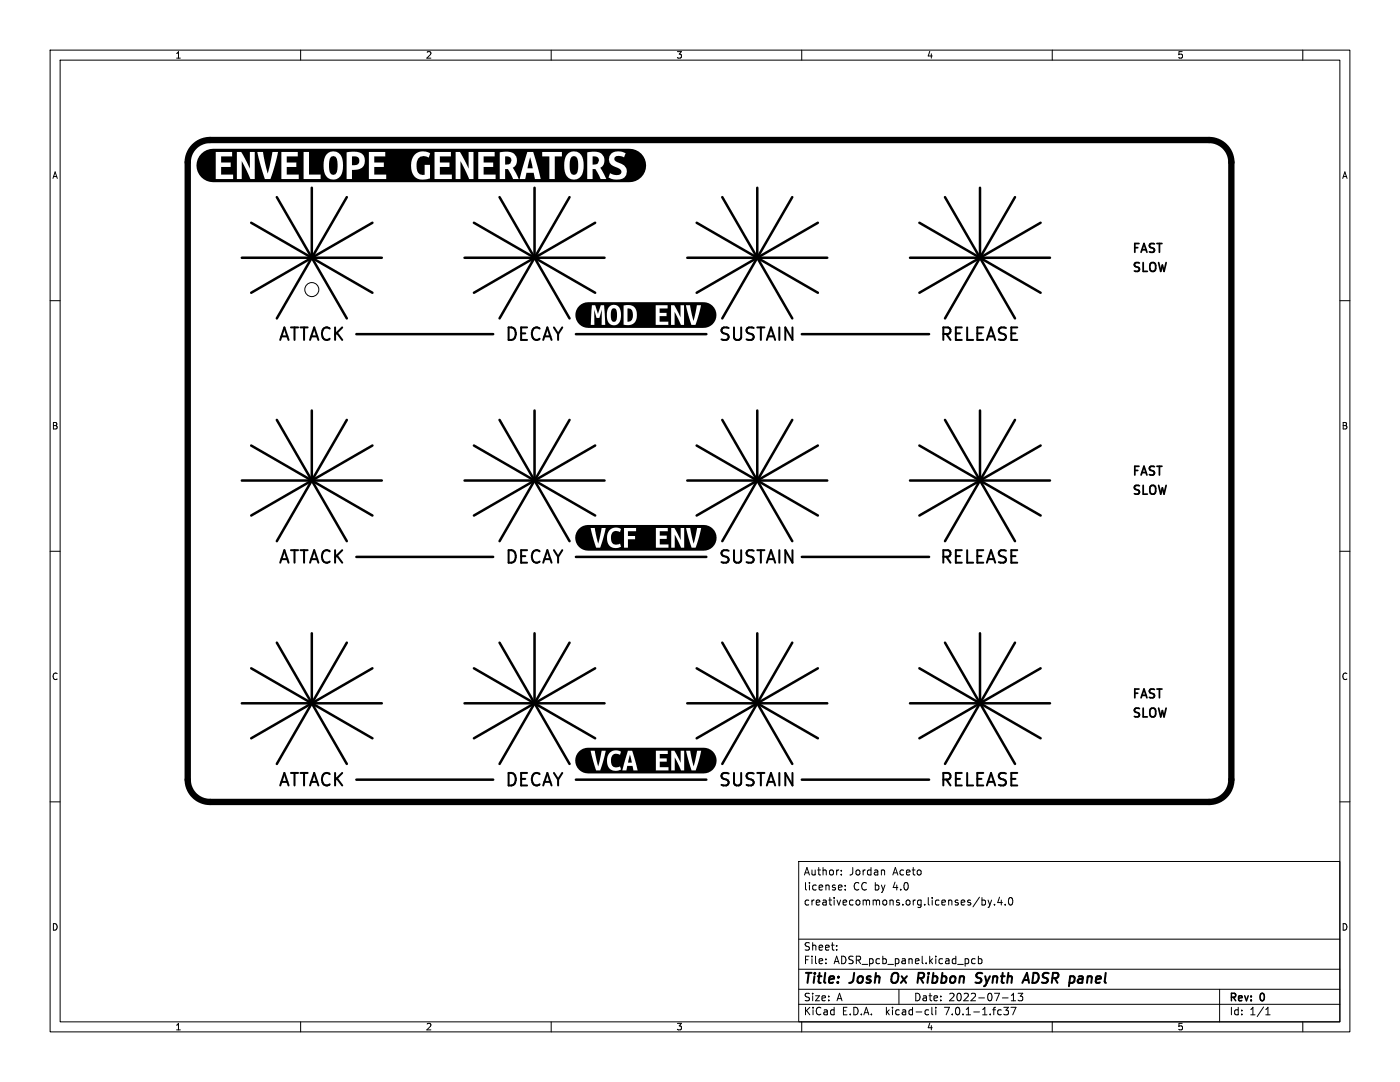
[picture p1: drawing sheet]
<svg xmlns="http://www.w3.org/2000/svg" width="279mm" height="216mm" viewBox="0 0 279 216" stroke-linecap="round" stroke-linejoin="round" font-family="sans-serif">
<defs><g id="words">
<g font-size="3.5">
<text x="55.4" y="68.4">ATTACK</text>
<text x="100.7" y="68.4">DECAY</text>
<text x="143.3" y="68.4">SUSTAIN</text>
<text x="187.4" y="68.4">RELEASE</text>
<text x="55.4" y="112.9">ATTACK</text>
<text x="100.7" y="112.9">DECAY</text>
<text x="143.3" y="112.9">SUSTAIN</text>
<text x="187.4" y="112.9">RELEASE</text>
<text x="55.4" y="157.3">ATTACK</text>
<text x="100.7" y="157.3">DECAY</text>
<text x="143.3" y="157.3">SUSTAIN</text>
<text x="187.4" y="157.3">RELEASE</text>
</g>
<g font-size="2.8">
<text x="160.4" y="196.7">Title:</text>
<text x="169.8" y="196.7">Josh</text>
<text x="178.6" y="196.7">Ox Ribbon</text>
<text x="196.7" y="196.7">Synth</text>
<text x="206.9" y="196.7">ADSR panel</text>
</g>
<g font-size="2.4">
<text x="226.1" y="50.8">FAST</text>
<text x="226.1" y="54.7">SLOW</text>
<text x="226.1" y="95.3">FAST</text>
<text x="226.1" y="99.1">SLOW</text>
<text x="226.1" y="139.7">FAST</text>
<text x="226.1" y="143.6">SLOW</text>
</g>
<g font-size="2.1">
<text x="160.4" y="177.8">license:</text>
<text x="160.4" y="174.8">Author:</text>
<text x="169.5" y="174.8">Jordan</text>
<text x="170.3" y="177.8">CC by</text>
<text x="178.2" y="174.8">Aceto</text>
<text x="178.2" y="177.8">4.0</text>
<text x="160.4" y="180.8">creativecommons.org.licenses/by.4.0</text>
<text x="160.4" y="189.8">Sheet:</text>
<text x="160.4" y="192.5">File:</text>
<text x="166.4" y="192.5">ADSR_pcb_panel.kicad_pcb</text>
<text x="160.4" y="202.7">KiCad</text>
<text x="160.4" y="199.9">Size:</text>
<text x="167" y="199.9">A</text>
<text x="168" y="202.7">E.D.A.</text>
<text x="176.8" y="202.7">kicad-cli</text>
<text x="182.4" y="199.9">Date:</text>
<text x="188.6" y="202.7">7.0.1-1.fc37</text>
<text x="189.3" y="199.9">2022-07-13</text>
<text x="245.4" y="200.1">Rev:</text>
<text x="245.4" y="202.7">Id:</text>
<text x="249.4" y="202.7">1/1</text>
<text x="251.6" y="200.1">0</text>
</g>
<g font-size="1.8">
<text x="35" y="11.8">1</text>
<text x="85" y="11.8">2</text>
<text x="135" y="11.8">3</text>
<text x="185" y="11.8">4</text>
<text x="235" y="11.8">5</text>
<text x="10.4" y="35.8">A</text>
<text x="267.8" y="35.8">A</text>
<text x="10.3" y="85.8">B</text>
<text x="267.7" y="85.8">B</text>
<text x="10.3" y="135.8">C</text>
<text x="267.7" y="135.8">C</text>
<text x="10.3" y="185.8">D</text>
<text x="267.7" y="185.8">D</text>
<text x="35" y="205.7">1</text>
<text x="85" y="205.7">2</text>
<text x="135" y="205.7">3</text>
<text x="185" y="205.7">4</text>
<text x="235" y="205.7">5</text>
</g>
</g></defs>
<g fill="none" stroke="#000" stroke-width=".2">
<path d="M10 10h259.4v195.9h-259.4zM12 12h255.4v191.9h-255.4zM60 10v2M110 10v2M160 10v2M210 10v2M260 10v2M10 60h2M267.4 60h2M10 110h2M267.4 110h2M10 160h2"/>
<path d="M267.4 160h2M159.4 171.9h108v32h-108zM167.9 174.5v.1M167.9 173.7v.1M168 176.7v.3l-.7 .1M168.7 177.5v.1M168.7 176.7v.1M176.3 173.6l.2 .2v.8M195.5 179l-1.3 2M196 179.1v1.5M196 179.7l.4-.1 .3 .3-.2 .6h-.5M197.2 179.6l.3 1"/>
<path d="M197.9 179.6l-.4 1M199.5 179l-.4 1.1h.9M199.8 179.6v1M201.4 179.2l.2-.1a.8 .8 0 0 1 .5 .7 .8 .8 0 0 1-.5 .8l-.2-.1-.1-.5zM159.4 197.4h108M159.4 193.4h108M159.4 187.4h108M164.8 192.2v.1M164.8 191.4v.1M167 189.5v.1M167 188.7v.1M179.4 197.4v3"/>
<path d="M194.6 191.4l-.4-.1-.3 .3 .1 .6h.6M195.3 191.4l.4-.1 .3 .3-.2 .6h-.5M195.3 190.8v1.5M197.5 180.6l-.3 .5M198.5 180.5v.1M200 199.1h1.2M200.6 180.5v.1M201.8 199.7h.9M201.8 198.6l.5-.4v1.5M204.1 198.2l-.5 .6 .4 .1v.7l-.2 .1-.6-.1M243.4 197.4v6.5M60 203.9v2"/>
<path d="M110 203.9v2M159.4 200.4h108M160 203.9v2M184.9 201.5l.4 .1M185.3 202.4l-.4 .1M186 201v1.3l.2 .2M186.8 201v.1M186.8 201.5v1M200.3 201h1l-.5 .6 .4 .1v.7l-.2 .1-.7-.1M201.8 201h1l-.7 1.5M210 203.9v2M252.6 202.5h.9"/>
<path d="M252.6 201.4l.4-.4v1.5M260 203.9v2"/>
<circle cx="62.2" cy="57.8" r="1.4"/>
</g>
<path d="M178 194.8l-.1 .7 .2 .5M195 195l.7 .3a.51 .51 0 0 1 .1 .5 .51 .51 0 0 1-.4 .3h-.5M196 194.2a.85 .85 0 0 0-1 .1" fill="none" stroke="#000" stroke-width=".4"/>
<g fill="none" stroke="#000" stroke-width=".5">
<path d="M55.2 39.3l14 24.2M62.2 37.5v13.9M69.2 39.3l-14 24.2M99.7 39.3l14 24.2M106.7 37.5v13.9M113.7 39.3l-14 24.2M144.1 39.3l14 24.2M151.1 37.5v13.9M158.1 39.3l-7 12.1M188.6 39.3l14 24.2M195.6 37.5v13.9M202.6 39.3l-7 12.1"/>
<path d="M48.3 51.4h27.9M50.1 44.5l12.1 6.9M62.2 51.4l-12.1 7M62.2 51.4l12.1 7M74.3 44.5l-12.1 6.9M92.7 51.4h27.9M94.6 44.5l24.2 13.9M106.7 51.4l-12.1 7M118.8 44.5l-12.1 6.9M137.2 51.4h27.9M139 44.5l24.2 13.9M151.1 51.4l-7 12.1"/>
<path d="M151.1 51.4l-12.1 7M163.2 44.5l-12.1 6.9M181.6 51.4h27.9M183.5 44.5l24.2 13.9M195.6 51.4l-7 12.1M195.6 51.4l-12.1 7M207.7 44.5l-12.1 6.9M71.1 66.7h27.3M114.9 66.7h26.1M160 66.7h25.4M48.3 95.9h27.9M50.1 88.9l24.2 14"/>
<path d="M55.2 83.8l14 24.2M62.2 81.9v14M69.2 83.8l-14 24.2M74.3 88.9l-24.2 14M92.7 95.9h27.9M94.6 88.9l24.2 14M99.7 83.8l14 24.2M106.7 81.9v14M106.7 95.9l-7 12.1M113.7 83.8l-7 12.1M118.8 88.9l-24.2 14M137.2 95.9h27.9"/>
<path d="M139 88.9l24.2 14M144.1 83.8l14 24.2M151.1 81.9v14M151.1 95.9l-7 12.1M158.1 83.8l-7 12.1M163.2 88.9l-24.2 14M181.6 95.9h27.9M183.5 88.9l24.2 14M188.6 83.8l14 24.2M195.6 81.9v14M202.6 83.8l-14 24.2M207.7 88.9l-24.2 14"/>
<path d="M71.1 111.1h27.3M114.9 111.1h26.1M160 111.1h25.4M50.1 133.4l24.2 13.9M55.2 128.2l14 24.2M62.2 126.4v13.9M69.2 128.2l-7 12.1M74.3 133.4l-24.2 13.9M94.6 133.4l12.1 6.9M99.7 128.2l14 24.2M106.7 126.4v13.9M113.7 128.2l-14 24.2"/>
<path d="M118.8 133.4l-24.2 13.9M139 133.4l24.2 13.9M144.1 128.2l14 24.2M151.1 126.4v13.9M158.1 128.2l-14 24.2M163.2 133.4l-24.2 13.9M183.5 133.4l24.2 13.9M188.6 128.2l14 24.2M195.6 126.4v13.9M202.6 128.2l-14 24.2M207.7 133.4l-24.2 13.9M48.3 140.3h27.9"/>
<path d="M62.2 140.3l-7 12.1M71.1 155.6h27.3M92.7 140.3h27.9M106.7 140.3l12.1 7M114.9 155.6h26.1M137.2 140.3h27.9M160 155.6h25.4M181.6 140.3h27.9"/>
</g>
<path d="M38.7 29.3a4.4 4.4 0 0 1 3.2-1.4h199.4a4.4 4.4 0 0 1 4.4 4.5v123.2a4.4 4.4 0 0 1-4.4 4.4h-199.4a4.4 4.4 0 0 1-4.4-4.4v-123.2a4.4 4.4 0 0 1 1.2-3.1z" fill="none" stroke="#000" stroke-width="1.3"/>
<g fill="#000">
<path d="M66.1 31.3l.4-.2a1.26 1.26 0 0 1 .9 1.5v.8a1.27 1.27 0 0 1-.9 1.5 1.26 1.26 0 0 1-.8-1.5v-1.1zM70.2 31.2h.3a.92 .92 0 0 1 1.2 .8 .92 .92 0 0 1-1 1h-.5zM100.8 31.2h.2a.91 .91 0 0 1 1.1 .8l-.3 .6-1 .2zM105.8 31.4l.5 2.2h-1zM114.1 31.3l.4-.2a1.26 1.26 0 0 1 .9 1.5v.8a1.27 1.27 0 0 1-.9 1.5 1.26 1.26 0 0 1-.8-1.5v-1.1zM118.3 31.2h.1a.91 .91 0 0 1 1.1 .8l-.2 .6-1 .2zM40.2 30.7l.4-.4h2.5v5.4h3.4v-.9h-2.4v-1.5h1.9v-.9h-1.9v-1.2h2.2v-.9h1v5.4h.9v-3.6l1.8 3.6h.8v-5.4h.6l1.5 5.4h1.1l.9-2.9 .6-2.5h.7v5.4h7.8v-.9h-2.3v-1.8h2.9a2.54 2.54 0 0 0 1.3 2.8l11.2-.1v-.9h-2.4v-1.5h1.9v-.3h5.4l.1 .7a2.29 2.29 0 0 0 3.1 2.1l.6-.2v-2.7h-1.1v2a1.22 1.22 0 0 1-1.5-1.3 2.49 2.49 0 0 1 .7-2.3l.6-.2 1.1 .3 .2-.8-.6-.3h1.5v5.4h5.2v-3.6l1.7 3.6h.9v-5.4h.9v5.4h5.4v-2h.6l1 2h2.4l.3-1.2h1.4l.3 1.2h1.1l-1.2-4.5h2.9v4.5h1.1v-2.7h1.9v.7a1.93 1.93 0 0 0 2.6 2h3.1v-2h.5l1.1 2h1.1l-.1-.3h.5l.6 .3a2.47 2.47 0 0 0 3-.8 1.76 1.76 0 0 0-1.5-2.4 .91 .91 0 0 1-.8-1.1 1.62 1.62 0 0 1 1.8 0l.4-.8-.7-.3a2.14 2.14 0 0 0-2.6 .8 1.6 1.6 0 0 0 1.4 2.3 1.1 1.1 0 0 1 1 1.1 1.66 1.66 0 0 1-2.2 .1l-.4 .8h-.5l-1.1-1.9a1.75 1.75 0 0 0 .7-2.1 1.75 1.75 0 0 0-1.9-1.1l-1.4 .1v5.3h-2a2.55 2.55 0 0 0 1.3-2.7 2.54 2.54 0 0 0-1.4-2.7 1.95 1.95 0 0 0-2.5 2.1v.6h-1.9v-1.8h1.4v-.9h-3.9v.9h-1.5l-.3-.9h-1.2l-1.5 5.4h-.2l-1.2-2.2 .4-.3a1.82 1.82 0 0 0 .2-2.2 1.82 1.82 0 0 0-2.1-.7l-1.1 .1v5.3h-.8v-.9h-2.4v-1.5h1.9v-.9h-1.9v-1.2h2.2v-.9h-5.2v3.3l-1.7-3.3h-.9v5.4h-.7v-.9h-2.4v-1.5h1.9v-.9h-1.9v-1.2h2.2v-.9h-4.8a2.42 2.42 0 0 0-3.2 2.7h-5.4v-.6h-1.9v-1.2h2.2v-.9h-3.3v5.4h-3.4v-1.8a2.02 2.02 0 0 0 2.6-1.8 1.77 1.77 0 0 0-2.1-1.8l-1.5 .1v5.3h-2a2.55 2.55 0 0 0 1.3-2.7 2.54 2.54 0 0 0-1.4-2.7 1.95 1.95 0 0 0-2.5 2.1v.6h-2.9v-2.7h-1.1v5.4h-1v-.9h-2.4v-1.5h1.9v-.9h-1.9v-1.2h2.2v-.9h-5l-1 4.3-.9-4.3h-2.6v3.3l-1.8-3.3h-7.5a3.4 3.4 0 0 1 2.5-.6h82.5a3.4 3.4 0 0 1 3.3 3.6 3.4 3.4 0 0 1-3.8 3.1h-82.6a3.3 3.3 0 0 1-3-2.1 3.3 3.3 0 0 1 .7-3.6zM115.6 61.1a2.76 2.76 0 0 1 2.3-.8h22a2.61 2.61 0 0 1 3.1 2.6 2.61 2.61 0 0 1-3.1 2.5h-22a2.82 2.82 0 0 1-2.1-.6h2.8v-3l.5 1.6h.5l.5-1.6v3h.7l-.1-1.9h.4a1.55 1.55 0 0 0 2 1.9h1.4a1.94 1.94 0 0 0 2.1-.4 1.94 1.94 0 0 0 .5-2 1.52 1.52 0 0 0-1.3-1.5h5.1v3.9h3.7v-2.6l1.3 2.6h.6v-3.9h.4l1.1 3.9h.8l1.1-3.9h-.8l-.7 3.1-.7-3.1h-1.9v2.4l-1.2-2.4h-.7v3.9h-.5v-.6h-1.8v-1.1h1.4v-.7h-1.4v-.8h1.6v-.7l-8.7 .1v3.8h-1.4a2.54 2.54 0 0 0 .6-3.2 1.37 1.37 0 0 0-1.6-.7 1.37 1.37 0 0 0-1 1.5v.5h-.4l-.1-2h-.7l-.6 1.7-.5-1.7h-.7l-.2 3.9h-2.1a2.54 2.54 0 0 1-.2-3.7zM122.2 61.6l.3-.1a1.06 1.06 0 0 1 .6 1.4v.2a.77 .77 0 0 1-.9 1 2.82 2.82 0 0 1 0-2.5zM125.2 61.6a.86 .86 0 0 1 1.1 .8v.5a1.05 1.05 0 0 1-1.1 1.3zM115.5 105.5l.2-.1h2.2l1.1 3.9h.8l.6-2h.7a1.79 1.79 0 0 0 .8 1.8 1.79 1.79 0 0 0 2 0l-.2-.6a1.13 1.13 0 0 1-1.3 .1 1.13 1.13 0 0 1-.5-1.3 1.12 1.12 0 0 1 .5-1.2 1.12 1.12 0 0 1 1.3 .1l.2-.7-.4-.1h1v3.9h.8v-1.7h1.4v-.6h-1.4v-1h1.6v-.6h4v3.9h3.8v-2.6l1.2 2.6h.6v-3.9h.4l1.1 3.9h.8l1.1-3.9h-.8l-.7 3.1-.7-3.1h-1.9v2.4l-1.2-2.4h-.6v3.9h-.6v-.7h-1.7v-1.1h1.4v-.6h-1.4v-.9h1.6v-.6h-6.4a13.3 13.3 0 0 1-4-.1 1.81 1.81 0 0 0-1.8 2h-.7l.5-1.9h-.8l-.7 3.1-.7-3.1h-3a2.68 2.68 0 0 1 2.2-.6h22a2.61 2.61 0 0 1 3.1 2.5 2.61 2.61 0 0 1-3.1 2.6h-22a2.6 2.6 0 0 1-2.8-1.4 2.6 2.6 0 0 1 .4-3zM115.5 150l.2-.2h2.2l1.1 3.9h.8l.6-1.9h.7a1.76 1.76 0 0 0 2.4 1.9h1.5l.2-.9h1l.2 .9h.9l-1.1-3.9h4.7v3.9h3.8v-2.6l1.2 2.6h.6v-3.9h.4l1.1 3.9h.8l1.1-3.9h-.8l-.7 3.1-.7-3.1h-1.9v2.4l-1.2-2.4h-.6v3.9h-.6v-.6h-1.7v-1.1h1.4v-.7h-1.4v-.8h1.6v-.7h-8l-1.1 3.9h-.7l.4-.2-.2-.6a1.13 1.13 0 0 1-1.3 .1 1.13 1.13 0 0 1-.5-1.3 1.12 1.12 0 0 1 .5-1.2 1.12 1.12 0 0 1 1.3 .1l.2-.6a1.82 1.82 0 0 0-1.9 0 1.82 1.82 0 0 0-.9 1.8h-.7l.5-2h-.8l-.7 3.1-.7-3.1h-3a2.68 2.68 0 0 1 2.2-.6h22a2.61 2.61 0 0 1 3.1 2.6 2.61 2.61 0 0 1-3.1 2.5h-22a2.6 2.6 0 0 1-2.8-1.3 2.6 2.6 0 0 1 .4-3z"/>
<path d="M125.7 150.6l.4 1.6h-.8z"/>
</g>
<circle cx="62.2" cy="57.8" r=".17" fill="#fff" stroke="#fff" stroke-width=".2"/>
<use href="#words"/>
</svg>
